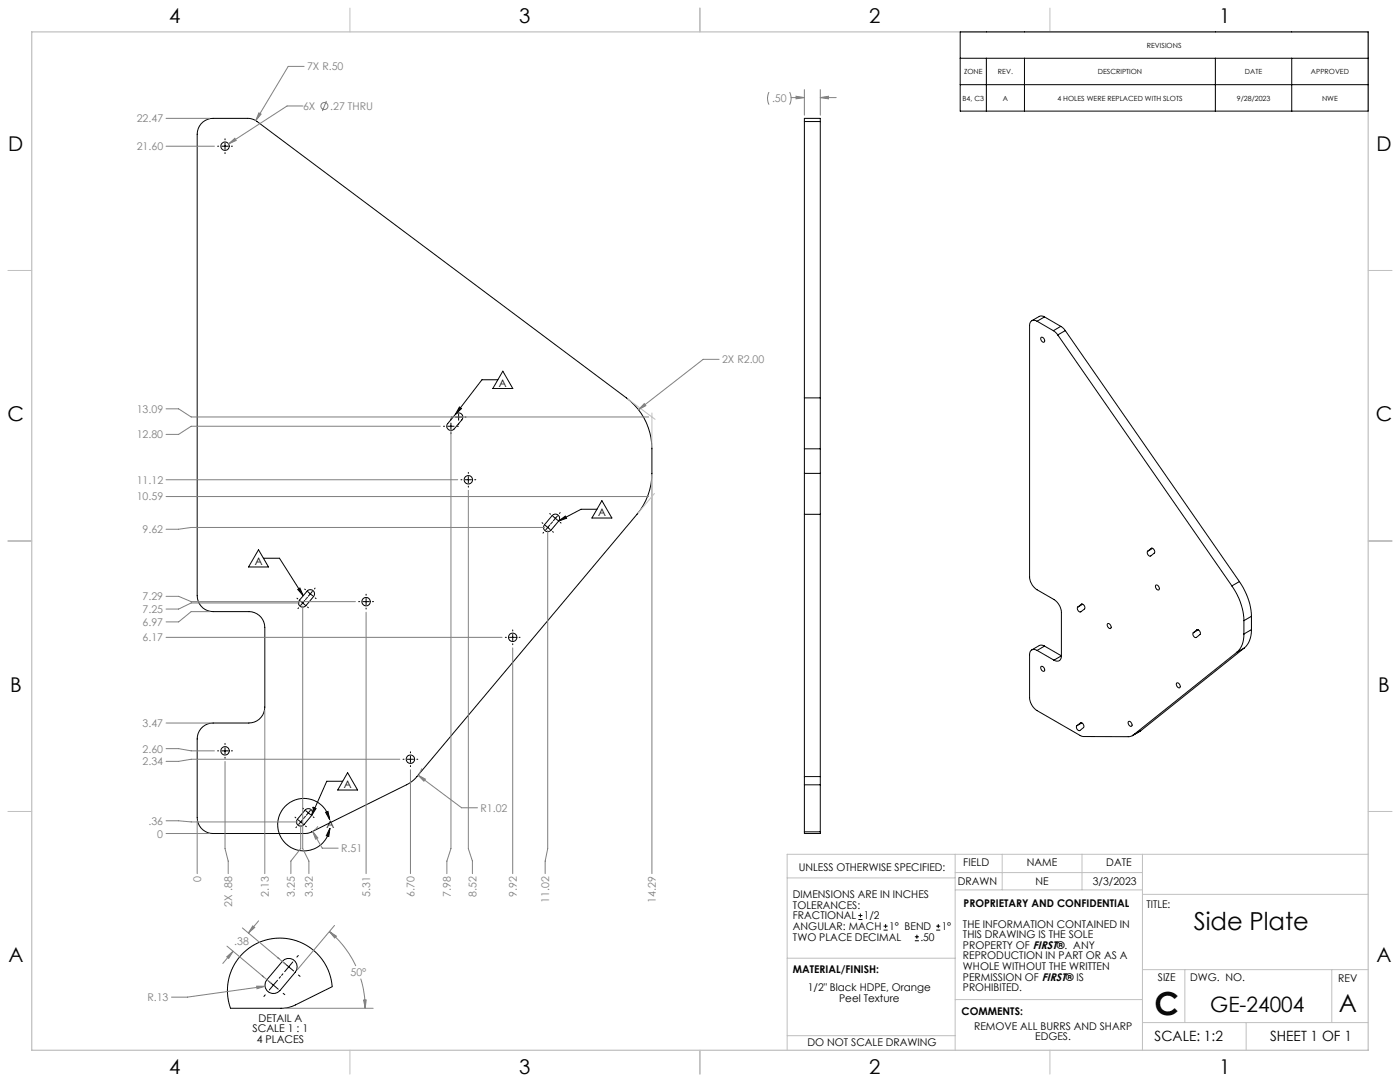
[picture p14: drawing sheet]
<svg xmlns="http://www.w3.org/2000/svg" width="559mm" height="432mm" viewBox="0 0 559 432" stroke-linecap="round" stroke-linejoin="round" font-family="sans-serif">
<defs><g id="words">
<text font-size="12.7" x="460.9" y="405.2">C</text>
<g font-size="9.9">
<text x="476.5" y="371.3">Side Plate</text>
<text x="534.3" y="404">A</text>
</g>
<text font-size="8.5" x="483.1" y="404">GE-24004</text>
<g font-size="8.1">
<text x="67.6" y="9.3">4</text>
<text x="207.3" y="9.3">3</text>
<text x="347" y="9.3">2</text>
<text x="486.7" y="9.3">1</text>
<text x="3.3" y="60.1">D</text>
<text x="549.4" y="60.1">D</text>
<text x="3" y="168">C</text>
<text x="549.1" y="168">C</text>
<text x="4" y="276">B</text>
<text x="550.1" y="276">B</text>
<text x="3.3" y="383.9">A</text>
<text x="549.4" y="383.9">A</text>
<text x="67.6" y="428.4">4</text>
<text x="207.3" y="428.4">3</text>
<text x="347" y="428.4">2</text>
<text x="486.7" y="428.4">1</text>
</g>
<g font-size="5.6">
<text x="460.9" y="415.2">SCALE: 1:2</text>
<text x="507" y="415.2">SHEET 1 OF 1</text>
</g>
<g font-size="4.2" fill="#808080">
<text x="122.6" y="28.1">7X R.50</text>
<text x="308.1" y="40.8">.50</text>
<text x="120.9" y="43.8">6X</text>
<text x="131.8" y="43.8">.27 THRU</text>
<text x="54.6" y="48.8">22.47</text>
<text x="54.6" y="59.9">21.60</text>
<text x="288.2" y="145">2X R2.00</text>
<text x="54.6" y="164.7">13.09</text>
<text x="54.6" y="174.9">12.80</text>
<text x="54.6" y="193">11.12</text>
<text x="54.6" y="199.7">10.59</text>
<text x="56.9" y="212.8">9.62</text>
<text x="56.9" y="239.6">7.29</text>
<text x="56.9" y="244.7">7.25</text>
<text x="56.9" y="249.7">6.97</text>
<text x="56.9" y="255.9">6.17</text>
<text x="56.9" y="290.1">3.47</text>
<text x="56.9" y="305.4">2.34</text>
<text x="56.9" y="300.4">2.60</text>
<text x="191.8" y="324">R1.02</text>
<text x="59.3" y="329.1">.36</text>
<text x="62.8" y="334.2">0</text>
<text x="136.2" y="340.1">R.51</text>
<text x="80.3" y="352.2" transform="rotate(-90 80.3 352.2)">0</text>
<text x="107.3" y="358" transform="rotate(-90 107.3 358)">2.13</text>
<text x="117.7" y="358" transform="rotate(-90 117.7 358)">3.25</text>
<text x="124.9" y="358" transform="rotate(-90 124.9 358)">3.32</text>
<text x="147.7" y="358" transform="rotate(-90 147.7 358)">5.31</text>
<text x="165.4" y="358" transform="rotate(-90 165.4 358)">6.70</text>
<text x="180" y="358" transform="rotate(-90 180 358)">7.98</text>
<text x="190.2" y="358" transform="rotate(-90 190.2 358)">8.52</text>
<text x="206.3" y="358" transform="rotate(-90 206.3 358)">9.92</text>
<text x="92.7" y="361.8" transform="rotate(-90 92.7 361.8)">2X .88</text>
<text x="219.2" y="360.4" transform="rotate(-90 219.2 360.4)">11.02</text>
<text x="261.8" y="360.4" transform="rotate(-90 261.8 360.4)">14.29</text>
<text x="93.5" y="377.2">.38</text>
<text x="139.9" y="389.6">50°</text>
<text x="58.8" y="399.5">R.13</text>
</g>
<g font-size="4.2">
<text x="199.2" y="154.4">A</text>
<text x="238.7" y="206.1">A</text>
<text x="101.7" y="225.6">A</text>
<text x="137.3" y="314.6">A</text>
<text x="130.3" y="330.3">A</text>
<text x="318.8" y="347.7">UNLESS OTHERWISE SPECIFIED:</text>
<text x="384.5" y="345.5">FIELD</text>
<text x="409.9" y="345.7">NAME</text>
<text x="441.6" y="345.7">DATE</text>
<text x="382.3" y="353.3">DRAWN</text>
<text x="413.4" y="353.3">NE</text>
<text x="436.2" y="353.3">3/3/2023</text>
<text x="316.5" y="358.5">DIMENSIONS ARE IN INCHES</text>
<text x="316.5" y="362.7">TOLERANCES:</text>
<text x="384.6" y="361.9">PROPRIETARY AND CONFIDENTIAL</text>
<text x="457.6" y="362.3">TITLE:</text>
<text x="316.5" y="371.2">ANGULAR: MACH</text>
<text x="316.5" y="366.9">FRACTIONAL</text>
<text x="344.8" y="366.9">1/2</text>
<text x="354.9" y="371.2">1° BEND</text>
<text x="375.9" y="371.2">1°</text>
<text x="384.4" y="370.2">THE INFORMATION CONTAINED IN</text>
<text x="316.5" y="375.4">TWO PLACE DECIMAL</text>
<text x="367.4" y="375.4">.50</text>
<text x="384.4" y="374.4">THIS DRAWING IS THE SOLE</text>
<text x="384.4" y="382.9">REPRODUCTION IN PART OR AS A</text>
<text x="384.4" y="378.6">PROPERTY OF FIRST®. ANY</text>
<text x="316.5" y="388.4">MATERIAL/FINISH:</text>
<text x="384.4" y="387.1">WHOLE WITHOUT THE WRITTEN</text>
<text x="322.4" y="395.6">1/2&quot; Black HDPE, Orange</text>
<text x="384.4" y="391.3">PERMISSION OF FIRST® IS</text>
<text x="384.4" y="395.6">PROHIBITED.</text>
<text x="462.2" y="391.3">SIZE</text>
<text x="475.1" y="391.3">DWG. NO.</text>
<text x="534.1" y="391.8">REV</text>
<text x="334.9" y="399.8">Peel Texture</text>
<text x="103.2" y="407.7">DETAIL A</text>
<text x="383.8" y="405.1">COMMENTS:</text>
<text x="100.8" y="411.9">SCALE 1 : 1</text>
<text x="388.8" y="410.9">REMOVE ALL BURRS AND SHARP</text>
<text x="102.5" y="416.1">4 PLACES</text>
<text x="322.3" y="417.6">DO NOT SCALE DRAWING</text>
<text x="413.2" y="415.2">EDGES.</text>
</g>
<g font-size="2.8">
<text x="457.8" y="19">REVISIONS</text>
<text x="384.8" y="29.6">ZONE</text>
<text x="398.3" y="29.6">REV.</text>
<text x="438.2" y="29.6">DESCRIPTION</text>
<text x="496.9" y="29.6">DATE</text>
<text x="523.3" y="29.6">APPROVED</text>
<text x="384.2" y="40.1">B4, C3</text>
<text x="400.3" y="40.1">A</text>
<text x="422.1" y="40.1">4 HOLES WERE REPLACED WITH SLOTS</text>
<text x="493.7" y="40.1">9/28/2023</text>
<text x="527.7" y="40.1">NWE</text>
</g>
</g></defs>
<g fill="none" stroke="#c0c0c0" stroke-width=".4">
<path d="M139.7 3.2v9.5M279.4 3.2v9.5M419.1 3.2v9.5M3.1 107.9h9.6M546.1 107.9h9.5M250.5 159.2l11 8.2M260.2 164.8v13.7M260.2 189.5v10.2M261.2 196.9l-6.5 7.9M3.1 215.9h9.6M546.1 215.9h9.5M3.1 323.8h9.6"/>
<path d="M546.1 323.8h9.5M314.2 350.3h67M381.2 340.9v78.2M381.2 355.1h74.8M381.2 348.2h74.8M400 340.9v14.2M431.9 340.9v14.2M456 340.9v78.2M456 356.9h90.1M546.1 340.9h-231.9v78.2M314.2 382.4h67.2M381.2 398.9h74.8"/>
<path d="M456 387h90.1M472.9 387v21.1M531.6 387v21.1M139.7 419.1v9.6M279.4 419.1v9.6M314.2 413.3h67M419.1 419.1v9.6M456 408.1h90.1M497.4 408.1v11"/>
</g>
<path d="M12.7 12.7h533.4v406.4h-533.4z" fill="none" stroke="#c0c0c0" stroke-width=".5"/>
<g fill="none" stroke="#000" stroke-width=".4">
<path d="M383.3 12.7h162.8v31.6h-162.8zM383.3 23.2h162.8M383.3 33.8h162.8M393.7 23.2v21.1M408.9 23.2v21.1M485.1 23.2v21.1M515.6 23.2v21.1M81 48.7a6.4 6.4 0 0 1 4.1-1.5h13.7a6.2 6.2 0 0 1 3.8 1.3l147.4 110.3a25.2 25.2 0 0 1 10.2 20.3 49 49 0 0 1-.9 16.4 25.6 25.6 0 0 1-5.1 9.7l-87.8 104.7-1.9 1.9-2.3 1.4-39.2 19.3-37.9 .1a6.3 6.3 0 0 1-6.4-6.3v-31.4a6.3 6.3 0 0 1 6.4-6.4h14.2a6.3 6.3 0 0 0 6.4-6.3v-31.8a6.3 6.3 0 0 0-6.4-6.3h-14.2a6.3 6.3 0 0 1-6.4-6.4v-184.1a6.4 6.4 0 0 1 2.3-4.9zM86.9 58.3h.4M88.5 58.3h2.6M89.8 55.4v.4M89.8 57.1v2.5"/>
<path d="M92.4 58.3h.4M321.1 48.5v-1.3h6.3v1.3M321.1 48.5v110.3M321.1 48.5h6.3M327.4 48.5v110.3M89.8 60.9v.4M413.9 128.2a1.84 1.84 0 0 0-2.1-.2 1.84 1.84 0 0 0-.8 1.9v100.3a6.7 6.7 0 0 0 2.9 5.2l6.8 3.9a6.7 6.7 0 0 1 3 5.1v17.3M413.9 128.2l6.5 3.8M415.5 134.7a1.14 1.14 0 0 1 1.3 .5 1.14 1.14 0 0 1-.2 1.4 1.49 1.49 0 0 1-1.1-1.9zM416.9 126.5l-1.9-.3-3.2 1.8M416.9 126.5l-3 1.7M416.9 126.5l6.5 3.7"/>
<path d="M420.4 132l1.8 1.7M422.2 133.7l69.5 100.1M423.4 130.2l1.8 1.7M423.4 130.2l-3 1.8M425.2 131.9l-3 1.8M425.2 131.9l69.5 100.2M198.7 151.6h-6.3l-10.6 13.8M200.7 148.1l4 6.9h-8zM321.1 158.8v20.3M321.1 158.8h6.3M327.4 158.8v20.3M177 170.1h.4"/>
<path d="M178.7 170.1h2.6M180 167.1v.5M180 168.8v2.6M180 172.6v.4M180.1 166.4h.4M181.8 165.4a1.69 1.69 0 0 1 2.3-.2 1.69 1.69 0 0 1 .3 2.3l-3.1 3.7a1.68 1.68 0 0 1-2.4 .2 1.68 1.68 0 0 1-.2-2.4zM181.8 166.4h2.5M182.5 170.1h.5M183.1 163.5v.4M183.1 165.2v2.5M183.1 169v.4M183.4 162.4l.8 .7-2.4 2.3z"/>
<path d="M185.6 166.4h.4M321.1 179.1h6.3M321.1 179.1v9.8M327.4 179.1v9.8M184 191.5h.4M185.7 191.5h2.5M186.9 188.5v.4M186.9 190.2v2.5M186.9 194v.4M189.5 191.5h.4M240.2 199.8l4 6.9h-7.9zM321.1 188.9v16.3"/>
<path d="M321.1 188.9h6.3M327.4 188.9v16.3M103.2 219.4l4 6.9h-8zM216.4 208.6l.3 .3M217 212.4l-.3 .4M217.7 209.7l1.9 1.6M219.4 209.5l-1.6 2M219.4 205l.3 .2M220.1 208.8l-.3 .3M220.4 205.8a1.69 1.69 0 0 1 2.4-.3 1.69 1.69 0 0 1 .2 2.4l-3.1 3.7a1.69 1.69 0 0 1-2.4 .2 1.69 1.69 0 0 1-.2-2.4zM220.5 208.2l-.2 .4M220.6 212.1l.3 .3"/>
<path d="M220.7 206l1 .9M221.7 206.9l-.8 .9M221.7 206.9l1 .8M222.5 205.9l-.8 1M223 207.9l2.7-1.9 .4 .8zM223.6 204.6l-.3 .3M223.6 208.5l.3 .2M238.3 203.2h-6.4l-8.9 4.7M321.1 205.2h6.3M321.1 205.2v104.7M327.4 205.2v104.7M459.5 218.8a1.29 1.29 0 0 1 1.2 1.9l-1.4 1.2a1.26 1.26 0 0 1-1.2-.6 1.26 1.26 0 0 1 0-1.3"/>
<path d="M459.5 218.8l-1.4 1.2M459.6 218.8h-.1M460.1 218.8l-2 1.2M105.2 222.8h6.3l9.5 14.9M118.5 238.7l.4 .3M118.9 235.2l.8-.5 1.3 3zM119.8 239.8l1 .8M121.6 235.1l.3 .2M121.6 239.6l-.8 1M122.2 238.9l-.2 .4M122.6 235.9a1.68 1.68 0 0 1 2.4-.2 1.68 1.68 0 0 1 .2 2.4l-3.1 3.6a1.69 1.69 0 0 1-2.4 .2 1.69 1.69 0 0 1-.2-2.4zM122.7 238.4l-.3 .3"/>
<path d="M122.9 236.1l1 .9M123.9 237l-.9 .9M123.9 237l.9 .8M124.7 236l-.8 1M125.8 234.7l-.3 .3M125.8 238.6l.4 .3M146.1 237.1v.5M146.1 238.8v2.6M461.3 233.6a1.13 1.13 0 0 1 1.2 .5 1.13 1.13 0 0 1-.1 1.4 1.51 1.51 0 0 1-1.1-1.9zM491.7 233.8a25.4 25.4 0 0 1 4.8 13.9M494.7 232.1a26.2 26.2 0 0 1 4.8 13.9M494.7 232.1l-3 1.7"/>
<path d="M119.2 242.6l-.3 .3M120.8 240.6l-.8 1M120.8 240.6l1 .8M122.8 242.3l.3 .2M143.2 240.1h.4M144.9 240.1h2.5M146.1 242.6v.5M148.7 240.1h.4M201.7 254.4h.4M203.4 254.4h2.5M204.6 251.4v.4M204.6 253.1v2.5"/>
<path d="M204.6 256.9v.4M207.2 254.4h.4M413.9 259.6a1.82 1.82 0 0 0-2.1-.2 1.82 1.82 0 0 0-.8 1.9v17.1a6.7 6.7 0 0 0 2.9 5.2l17.9 10.2 18.8 .2 1.7-.6M413.9 259.6l6.8 3.9M416.9 257.8l-1-.3h-.9l-3.2 1.9M416.9 257.8l-3 1.8M416.9 257.8l6.8 3.9M431.6 241.1a1.29 1.29 0 0 1 1.3 1.9l-1.5 1.2a1.26 1.26 0 0 1-1.2-.6 1.26 1.26 0 0 1 0-1.3M431.6 241.1l-1.4 1.2M431.7 241.1h-.1M432.2 241.1l-2 1.2M442 249a1.13 1.13 0 0 1 1.3 .5 1.13 1.13 0 0 1-.1 1.4 1.44 1.44 0 0 1-1.2-1.9z"/>
<path d="M477.7 251.4a1.28 1.28 0 0 1 1.3 1.8l-1.5 1.2a1.28 1.28 0 0 1-1.2-1.9M477.7 251.4l-1.4 1.1M477.8 251.3l-.1 .1M478.3 251.4l-2 1.1M496.5 253a9 9 0 0 1-2.8 7.3M496.5 247.7v5.3M496.7 258.6l-3 1.7M496.7 258.6l-41.4 33M499.5 251.3a9.3 9.3 0 0 1-2.8 7.3M499.5 246l-3 1.7M499.5 251.3l-3 1.7M499.5 246v5.3"/>
<path d="M415.5 266.1a1.14 1.14 0 0 1 1.3 .5 1.14 1.14 0 0 1-.2 1.3 1.49 1.49 0 0 1-1.1-1.8zM423.7 261.7a1.8 1.8 0 0 1-.9 2 1.8 1.8 0 0 1-2.1-.2M423.7 261.7l-3 1.8M469.6 272.7a1.13 1.13 0 0 1 1.3 .5 1.13 1.13 0 0 1-.2 1.3 1.44 1.44 0 0 1-1.1-1.8zM493.7 260.3l-41.4 33.1M86.9 299.6h.4M88.5 299.6h2.6M89.8 296.7v.4M89.8 298.4v2.5M92.4 299.6h.4M431.2 288.5a1.26 1.26 0 0 1 1.2 .6 1.26 1.26 0 0 1 .1 1.3l-1.5 1.1a1.29 1.29 0 0 1-1.2-1.9M431.2 288.5l-1.4 1.1"/>
<path d="M431.3 288.4l-.1 .1M431.8 288.5l-2 1.1M450.4 288a1.12 1.12 0 0 1 1.2 .5 1.12 1.12 0 0 1-.1 1.4 1.45 1.45 0 0 1-1.1-1.9zM455.3 291.6l-3.4 2M455.3 291.6l-3 1.8M89.8 302.2v.4M136.8 311.8h-6.4l-6 13.7M138.7 308.4l4 6.9h-7.9zM160.9 303h.4M162.6 303h2.5M163.8 300v.5M163.8 301.7v2.6"/>
<path d="M163.8 305.5v.4M166.4 303h.4M321.1 309.9v3.3M321.1 313.2v18.8M321.1 309.9h6.3M321.1 313.2h6.3M327.4 309.9v3.3M327.4 313.2v18.8M117.8 326.1l.3 .3M118.4 330l-.3 .3M119 327.2l1 .8M120 328l-.8 1"/>
<path d="M120 328l1 .8M120.8 322.5l.3 .3M120.8 327.1l-.8 .9M121.4 326.3l-.2 .3M121.8 323.3a1.69 1.69 0 0 1 2.4-.2 1.69 1.69 0 0 1 .2 2.4l-3.1 3.6a1.69 1.69 0 0 1-2.4 .2 1.69 1.69 0 0 1-.2-2.3zM121.9 325.8l-.3 .3M122 329.7l.3 .2M122.1 323.6l1 .8M123.1 324.4l-.8 .9M123.1 324.4l.9 .8M123.9 323.4l-.8 1M125 322.1l-.3 .3"/>
<path d="M125 326l.3 .3M125.2 322.2l1 .5-1.8 2.8zM130 324.2l.9-.4 .7 3.3zM131.6 327.1a10.5 10.5 0 0 0-16.3-6.6 10.5 10.5 0 0 0 .6 17.6 10.5 10.5 0 0 0 15.8-7.6M131.7 330.5l-.5 3.3-1-.3zM321.1 332v.6h6.3v-.6M321.1 332h6.3M96.7 380.8l4.5-3.6 3.1-1.5 2.6-.8 3-.5h3.1l2.7 .4 3.4 .9 2.7 1.3 2.5 1.6 4.2 4.2 1.7 2.8 1.3 2.9 1.1 5.3-14.7 7.2-2.8 1.1-2.2 .3h-20.9l-.8-2.7-.4-3.1v-3.1l.5-2.9 2-5.4zM104.6 389.3l.6 .6M105.9 397l-.6 .7M107.2 391.5l3.9 3.3M110.7 382.1l.7 .5"/>
<path d="M110.8 391.2l-3.3 3.9M112 389.7l-.6 .7M112.7 383.7a3.4 3.4 0 0 1 4.7-.4 3.4 3.4 0 0 1 .4 4.7l-6.1 7.3a3.4 3.4 0 0 1-4.7 .4 3.4 3.4 0 0 1-.5-4.7zM112.9 388.6l-.5 .7M113 396.4l.7 .5M113.3 384.2l3.9 3.3M116.9 383.9l-3.3 3.9M119.1 381.3l-.6 .7M119.1 389.1l.7 .5"/>
<circle cx="89.8" cy="58.3" r="1.69"/>
<circle cx="186.9" cy="191.5" r="1.69"/>
<circle cx="146.1" cy="240.1" r="1.69"/>
<circle cx="204.6" cy="254.3" r="1.69"/>
<circle cx="89.8" cy="299.6" r="1.69"/>
<circle cx="163.8" cy="303" r="1.69"/>
</g>
<g fill="none" stroke="#808080" stroke-width=".4">
<path d="M121.4 26.5h-6.4l-12.9 21.6M307 36.8l-.6 2.3 .6 2.7M315.2 36.8l.6 2.3-.6 2.7M315.8 38.9h5.3M317.7 38.4l3.4 .5-3.4 .5zM321.1 35.8v10.2M327.4 38.9l3.3-.5v1zM327.4 35.8v10.2M327.4 38.9h6.4M66.3 58.3h19.3M66.3 47.2h17.5M91.2 57.4l2.5-2.2 .6 .9z"/>
<path d="M103.3 45l.9 .5-2.1 2.6zM120.9 42.3h-6.3l-23.4 15.1M130.3 40.3l-1.6 4M287 143.4h-6.3l-25.9 20.1M66.3 163.2h5l5 3.2h182.6M175.8 170.1h-99.5l-5 3.3h-5M180 171.4v167.3l-1.6 4.9v5.1M257.1 161.1l.7 .8-3 1.6zM66.3 191.5h116.4M66.3 198.2h192.6M186.9 195.7v143l1.7 4.9v5.1M260.2 190.2v158.5"/>
<path d="M217.3 210.5h-141l-5 .7h-5M218.6 211.8v126.9l-1 4.9v5.1M66.3 238h5l5 2.1h65.6M66.3 254.4h134.1M83.8 244.1h-7.5l-5 4.1h-5M119.6 240.6h-43.3l-5 2.5h-5M120.8 241.9v96.8l2.5 4.9v5.1M146.1 244.3v104.4M204.6 258.6v90.1M66.3 298.8h5l5 .8h9.3M66.3 288.5h17.5M105.7 283.5v65.2"/>
<path d="M89.8 303.9v34.8l1.3 4.9v5.1M159.6 303h-83.3l-5 .8h-5M163.8 307.2v41.5M166.9 309.4l2.9 1.5-.6 .8zM166.9 309.4l17.4 13h6.3M168.4 306.7l-1.2 2.2M66.3 332.6h17.5M66.3 327.6h5l5 .4h42.4M78.7 327.6v21.1M120 329.3v9.4l-3.9 4.9v5.1M124.8 331.8l2.1 2.6-.9 .5zM124.8 331.8l3.8 6.7h6.4"/>
<path d="M126.9 329.8l-1.4 1.5M90.6 377.6l17.6 14.7M93 379.6l-4.1 4.9M96.7 370.3l17.6 14.7M100.9 369.5l.8 .6-2.5 2.2zM103.2 367.5l-4 4.8M131.5 371.8l2.8 1.8-.7 .7zM131.5 371.8a39.6 39.6 0 0 1 10.5 13.7M133.5 369.3l-14.9 17.7M90.5 381.8l2.5-2.2-1.7 2.9zM102.4 393.6h3.4l-3.2 1zM105.8 393.6l-31 4.3h-6.4"/>
<path d="M144 390.6l1.5 7.2 .3 4.6M145.1 399.1h1.1l-.4 3.3zM113.5 402.4h35.4"/>
<circle cx="129.5" cy="42.3" r="1.4"/>
</g>
<path d="M130 324.2l.9-.4 .7 3.3zM131.7 330.5l-.5 3.3-1-.3zM223 207.9l2.7-1.9 .4 .8zM183.4 162.4l.8 .7-2.4 2.3zM118.9 235.2l.8-.5 1.3 3zM125.2 322.2l1 .5-1.8 2.8z" fill="#000"/>
<path d="M91.2 57.4l3.1-1.3-.6-.9zM257.1 161.1l-2.3 2.4 3-1.6zM103.3 45l-1.2 3.1 2.1-2.6zM166.9 309.4l2.3 2.3 .6-.8zM124.8 331.8l1.2 3.1 .9-.5zM317.7 38.4l3.4 .5-3.4 .5zM327.4 38.9l3.3-.5v1zM145.1 399.1h1.1l-.4 3.3zM131.5 371.8l2.8 1.8-.7 .7zM100.9 369.5l.8 .6-2.5 2.2zM90.5 381.8l2.5-2.2-1.7 2.9zM102.4 393.6l.2 1 3.2-1z" fill="#808080"/>
<path d="M342.6 367h1.6M342.6 365.4h1.6M343.4 364.6v1.5M352.7 371.2h1.6M352.7 369.6h1.6M353.5 368.8v1.6M365.2 375.4h1.6M365.2 373.8h1.6M366 373v1.6M373.7 371.2h1.6M373.7 369.6h1.6M374.5 368.8v1.6" fill="none" stroke="#000" stroke-width=".4"/>
<use href="#words"/>
</svg>
